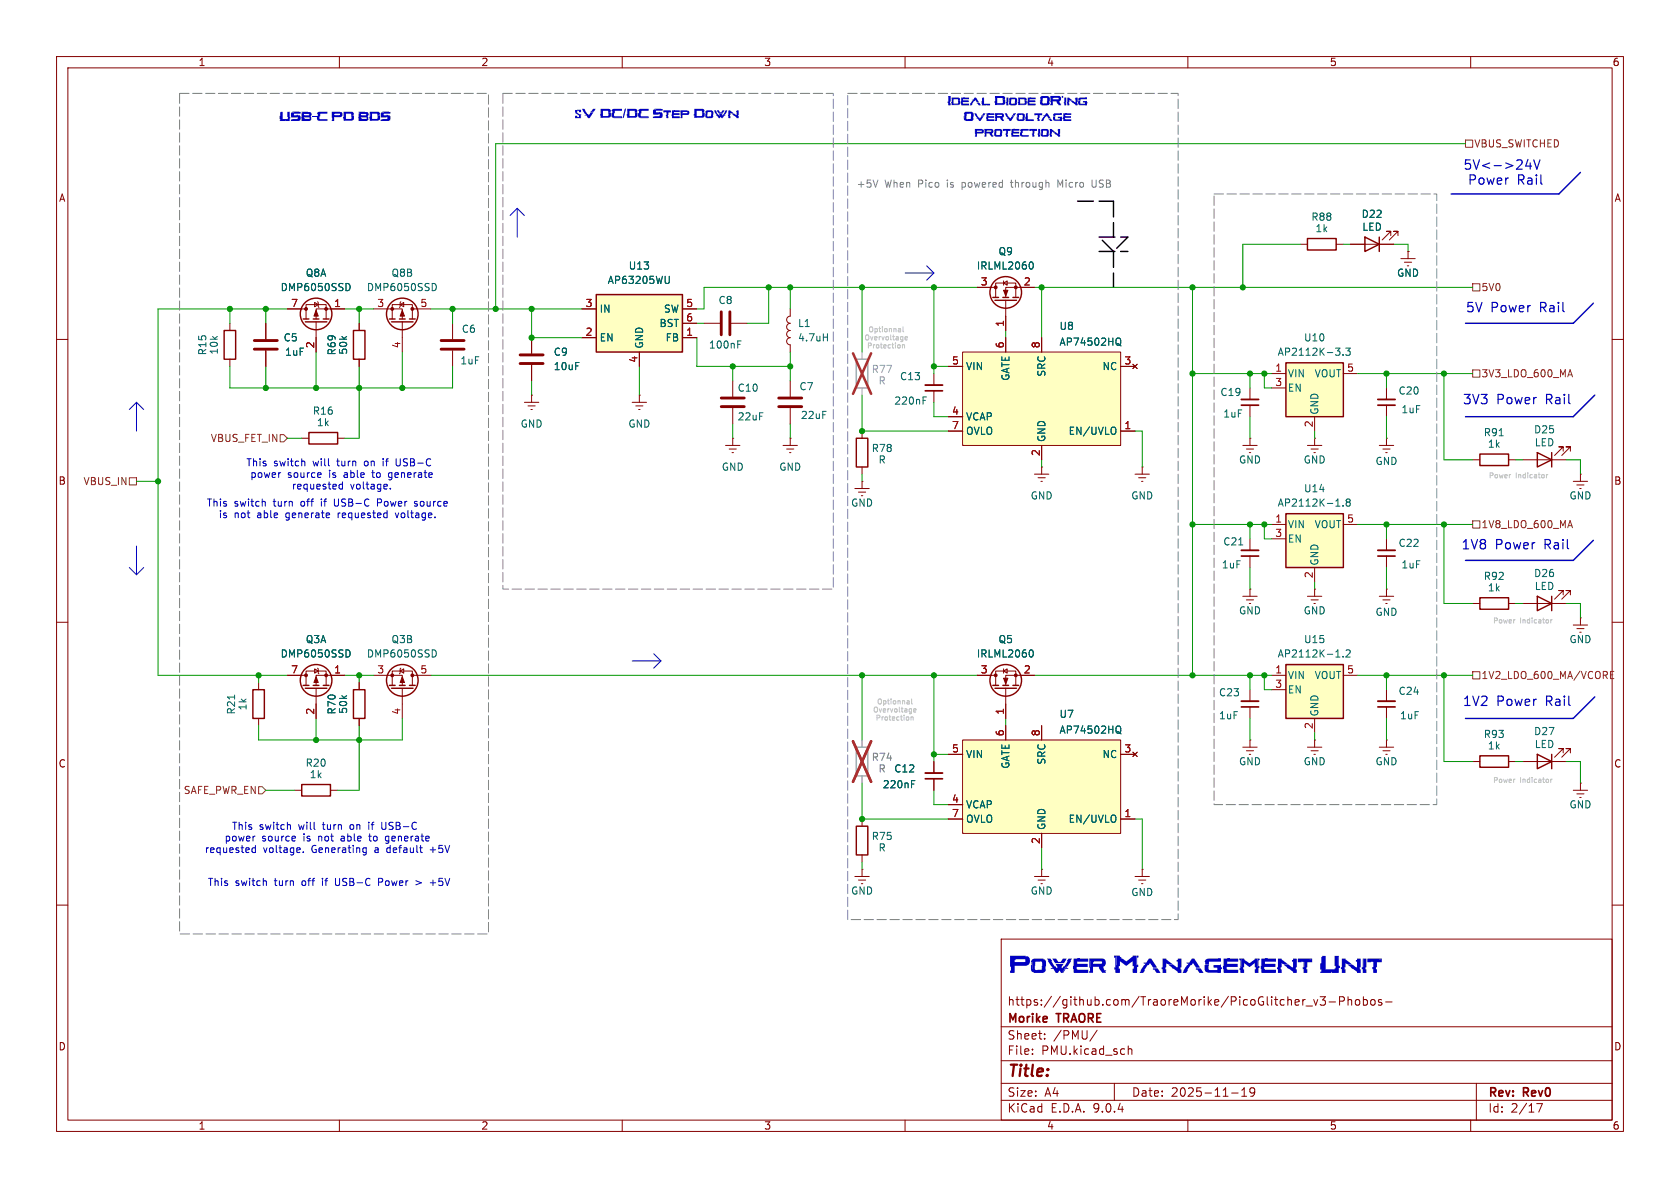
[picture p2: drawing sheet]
<svg xmlns="http://www.w3.org/2000/svg" width="297mm" height="210mm" viewBox="0 0 297 210" stroke-linecap="round" stroke-linejoin="round" font-family="sans-serif">
<defs><g id="words">
<g font-size="4.2" fill="#0000c2">
<text x="178.4" y="172.5">Power</text>
<text x="196.8" y="172.5">Management</text>
<text x="233.2" y="172.5">Unit</text>
</g>
<text font-size="2.8" fill="#840000" x="178" y="190.9">Title:</text>
<g font-size="2.3" fill="#0000c2">
<text x="49.3" y="21.7">USB-C</text>
<text x="58.5" y="21.7">PD BDS</text>
<text x="101.6" y="21.2">5V DC/DC</text>
<text x="115.3" y="21.2">Step</text>
<text x="122.5" y="21.2">Down</text>
<text x="167.4" y="18.9">Ideal</text>
<text x="170.3" y="21.7">Overvoltage</text>
<text x="175.7" y="18.9">Diode</text>
<text x="183.7" y="18.9">OR'ing</text>
<text x="172.2" y="24.5">protection</text>
<text x="258.6" y="30.3">5V&lt;-&gt;24V</text>
<text x="259.4" y="32.9">Power</text>
<text x="268.2" y="32.9">Rail</text>
<text x="259" y="55.5">5V</text>
<text x="263.6" y="55.5">Power</text>
<text x="272.4" y="55.5">Rail</text>
<text x="258.5" y="71.8">3V3</text>
<text x="264.6" y="71.8">Power</text>
<text x="273.5" y="71.8">Rail</text>
<text x="258.2" y="97.4">1V8</text>
<text x="264.3" y="97.4">Power</text>
<text x="273.2" y="97.4">Rail</text>
<text x="258.5" y="125.1">1V2</text>
<text x="264.6" y="125.1">Power</text>
<text x="273.5" y="125.1">Rail</text>
</g>
<g font-size="2.1" fill="#840000">
<text x="178" y="178">https://github.com/TraoreMorike/PicoGlitcher_v3-Phobos-</text>
<text x="178" y="184">Sheet:</text>
<text x="178" y="181.2">Morike</text>
<text x="186.2" y="184">/PMU/</text>
<text x="187" y="181.2">TRAORE</text>
<text x="178" y="186.7">File:</text>
<text x="184.1" y="186.7">PMU.kicad_sch</text>
<text x="178" y="196.9">KiCad</text>
<text x="178" y="194.1">Size:</text>
<text x="184.7" y="194.1">A4</text>
<text x="185.7" y="196.9">E.D.A.</text>
<text x="193.3" y="196.9">9.0.4</text>
<text x="200" y="194.1">Date:</text>
<text x="207" y="194.1">2025-11-19</text>
<text x="263" y="194.3">Rev:</text>
<text x="263" y="196.9">Id:</text>
<text x="267.1" y="196.9">2/17</text>
<text x="269.4" y="194.3">Rev0</text>
</g>
<g font-size="1.8" fill="#840000">
<text x="35" y="11.9">1</text>
<text x="85" y="11.9">2</text>
<text x="135" y="11.9">3</text>
<text x="185" y="11.9">4</text>
<text x="235" y="11.9">5</text>
<text x="285" y="11.9">6</text>
<text x="10.3" y="35.9">A</text>
<text x="285.3" y="35.9">A</text>
<text x="10.3" y="85.9">B</text>
<text x="285.3" y="85.9">B</text>
<text x="10.3" y="135.9">C</text>
<text x="285.3" y="135.9">C</text>
<text x="10.3" y="185.9">D</text>
<text x="285.3" y="185.9">D</text>
<text x="35" y="199.9">1</text>
<text x="85" y="199.9">2</text>
<text x="135" y="199.9">3</text>
<text x="185" y="199.9">4</text>
<text x="235" y="199.9">5</text>
<text x="285" y="199.9">6</text>
</g>
<g font-size="1.8" fill="#725600">
<text x="260.5" y="26.3">VBUS_SWITCHED</text>
<text x="261.8" y="51.7">5V0</text>
<text x="261.8" y="66.9">3V3_LDO_600_MA</text>
<text x="37.2" y="78.3">VBUS_FET_IN</text>
<text x="14.7" y="86">VBUS_IN</text>
<text x="261.8" y="93.6">1V8_LDO_600_MA</text>
<text x="261.8" y="120.2">1V2_LDO_600_MA/VCORE</text>
<text x="32.4" y="140.6">SAFE_PWR_EN</text>
</g>
<g font-size="1.8" fill="#848484">
<text x="151.4" y="33.4">+5V</text>
<text x="156.4" y="33.4">When</text>
<text x="162.4" y="33.4">Pico</text>
<text x="167.7" y="33.4">is</text>
<text x="170.5" y="33.4">powered</text>
<text x="179.4" y="33.4">through</text>
<text x="187.8" y="33.4">Micro</text>
<text x="194.1" y="33.4">USB</text>
</g>
<g font-size="1.8" fill="#006464">
<text x="231.7" y="39.2">R88</text>
<text x="232.5" y="41.2">1k</text>
<text x="240.6" y="38.7">D22</text>
<text x="240.7" y="41">LED</text>
<text x="111.1" y="47.9">U13</text>
<text x="172.6" y="47.9">IRLML2060</text>
<text x="176.4" y="45.3">Q9</text>
<text x="49.5" y="51.7">DMP6050SSD</text>
<text x="54" y="49.1">Q8A</text>
<text x="64.8" y="51.7">DMP6050SSD</text>
<text x="69.1" y="49.1">Q8B</text>
<text x="107.3" y="50.4">AP63205WU</text>
<text x="126.9" y="53.9">C8</text>
<text x="246.9" y="49.1">GND</text>
<text x="81.5" y="59">C6</text>
<text x="105.9" y="55.5">IN</text>
<text x="116.5" y="58">BST</text>
<text x="117.3" y="55.5">SW</text>
<text x="141" y="58">L1</text>
<text x="187.2" y="58.5">U8</text>
<text x="36.7" y="62.9" transform="rotate(-90 36.7 62.9)">R15</text>
<text x="38.7" y="62.8" transform="rotate(-90 38.7 62.8)">10k</text>
<text x="50" y="60.6">C5</text>
<text x="50.3" y="63.1">1uF</text>
<text x="59.5" y="62.9" transform="rotate(-90 59.5 62.9)">R69</text>
<text x="61.6" y="62.8" transform="rotate(-90 61.6 62.8)">50k</text>
<text x="81.3" y="64.6">1uF</text>
<text x="97.8" y="63.1">C9</text>
<text x="97.8" y="65.6">10uF</text>
<text x="105.9" y="60.6">EN</text>
<text x="113.9" y="61.7" transform="rotate(-90 113.9 61.7)">GND</text>
<text x="117.6" y="60.6">FB</text>
<text x="125.2" y="61.8">100nF</text>
<text x="141" y="60.6">4.7uH</text>
<text x="170.7" y="65.6">VIN</text>
<text x="187.2" y="61.3">AP74502HQ</text>
<text x="194.8" y="65.6">NC</text>
<text x="225.8" y="63.1">AP2112K-3.3</text>
<text x="230.4" y="60.6">U10</text>
<text x="130.3" y="69.4">C10</text>
<text x="141.2" y="69.2">C7</text>
<text x="158" y="71.7">220nF</text>
<text x="159" y="67.4">C13</text>
<text x="178.7" y="67.4" transform="rotate(-90 178.7 67.4)">GATE</text>
<text x="185" y="66.7" transform="rotate(-90 185 66.7)">SRC</text>
<text x="215.7" y="70.2">C19</text>
<text x="227.6" y="66.9">VIN</text>
<text x="227.6" y="69.4">EN</text>
<text x="232.3" y="66.9">VOUT</text>
<text x="247.2" y="70">C20</text>
<text x="55.2" y="73.5">R16</text>
<text x="55.9" y="75.5">1k</text>
<text x="91.9" y="75.8">GND</text>
<text x="111" y="75.8">GND</text>
<text x="130.3" y="74.5">22uF</text>
<text x="141.5" y="74.3">22uF</text>
<text x="170.7" y="74.5">VCAP</text>
<text x="170.7" y="77.1">OVLO</text>
<text x="188.8" y="77.1">EN/UVLO</text>
<text x="216.2" y="74">1uF</text>
<text x="233.3" y="73.4" transform="rotate(-90 233.3 73.4)">GND</text>
<text x="247.7" y="73.3">1uF</text>
<text x="262.2" y="77.3">R91</text>
<text x="271.1" y="76.8">D25</text>
<text x="127.5" y="83.4">GND</text>
<text x="137.7" y="83.4">GND</text>
<text x="154" y="80.1">R78</text>
<text x="155.2" y="82.1">R</text>
<text x="185" y="78.2" transform="rotate(-90 185 78.2)">GND</text>
<text x="218.9" y="82.1">GND</text>
<text x="230.4" y="82.1">GND</text>
<text x="243.1" y="82.4">GND</text>
<text x="262.9" y="79.3">1k</text>
<text x="271.2" y="79.1">LED</text>
<text x="150.4" y="89.8">GND</text>
<text x="182.1" y="88.5">GND</text>
<text x="199.9" y="88.5">GND</text>
<text x="225.8" y="89.8">AP2112K-1.8</text>
<text x="230.4" y="87.2">U14</text>
<text x="277.4" y="88.5">GND</text>
<text x="227.6" y="93.6">VIN</text>
<text x="232.3" y="93.6">VOUT</text>
<text x="215.9" y="100.7">1uF</text>
<text x="216.2" y="96.6">C21</text>
<text x="227.6" y="96.1">EN</text>
<text x="233.3" y="100.1" transform="rotate(-90 233.3 100.1)">GND</text>
<text x="247.2" y="96.9">C22</text>
<text x="247.7" y="100.7">1uF</text>
<text x="262.2" y="102.7">R92</text>
<text x="262.9" y="104.7">1k</text>
<text x="271.1" y="102.2">D26</text>
<text x="271.2" y="104.5">LED</text>
<text x="54" y="113.9">Q3A</text>
<text x="69.1" y="113.9">Q3B</text>
<text x="176.4" y="113.9">Q5</text>
<text x="218.9" y="108.8">GND</text>
<text x="230.4" y="108.8">GND</text>
<text x="230.4" y="113.9">U15</text>
<text x="243.1" y="109.1">GND</text>
<text x="277.4" y="113.9">GND</text>
<text x="49.5" y="116.4">DMP6050SSD</text>
<text x="64.8" y="116.4">DMP6050SSD</text>
<text x="172.6" y="116.4">IRLML2060</text>
<text x="225.8" y="116.4">AP2112K-1.2</text>
<text x="43.8" y="125.7" transform="rotate(-90 43.8 125.7)">1k</text>
<text x="215.4" y="123.3">C23</text>
<text x="227.6" y="120.2">VIN</text>
<text x="227.6" y="122.8">EN</text>
<text x="232.3" y="120.2">VOUT</text>
<text x="247.2" y="123">C24</text>
<text x="41.8" y="126.4" transform="rotate(-90 41.8 126.4)">R21</text>
<text x="59.5" y="126.4" transform="rotate(-90 59.5 126.4)">R70</text>
<text x="61.6" y="126.3" transform="rotate(-90 61.6 126.3)">50k</text>
<text x="187.2" y="129.9">AP74502HQ</text>
<text x="187.2" y="127.1">U7</text>
<text x="215.4" y="127.4">1uF</text>
<text x="233.3" y="126.7" transform="rotate(-90 233.3 126.7)">GND</text>
<text x="247.4" y="127.4">1uF</text>
<text x="262.2" y="130.7">R93</text>
<text x="271.1" y="130.1">D27</text>
<text x="53.9" y="135.7">R20</text>
<text x="54.7" y="137.8">1k</text>
<text x="158" y="136.8">C12</text>
<text x="170.7" y="134.2">VIN</text>
<text x="178.7" y="136" transform="rotate(-90 178.7 136)">GATE</text>
<text x="185" y="135.3" transform="rotate(-90 185 135.3)">SRC</text>
<text x="194.8" y="134.2">NC</text>
<text x="218.9" y="135.5">GND</text>
<text x="230.4" y="135.5">GND</text>
<text x="243.1" y="135.5">GND</text>
<text x="262.9" y="132.7">1k</text>
<text x="271.2" y="132.4">LED</text>
<text x="156" y="139.5">220nF</text>
<text x="170.7" y="143.1">VCAP</text>
<text x="277.4" y="143.1">GND</text>
<text x="154" y="148.7">R75</text>
<text x="170.7" y="145.6">OVLO</text>
<text x="185" y="146.8" transform="rotate(-90 185 146.8)">GND</text>
<text x="188.8" y="145.6">EN/UVLO</text>
<text x="155.2" y="150.7">R</text>
<text x="150.4" y="158.3">GND</text>
<text x="182.1" y="158.3">GND</text>
<text x="199.9" y="158.6">GND</text>
</g>
<g font-size="1.8" fill="#a90000">
<text x="173.3" y="50.5">3</text>
<text x="180.9" y="50.5">2</text>
<text x="51.4" y="54.4">7</text>
<text x="59" y="54.4">1</text>
<text x="66.6" y="54.4">3</text>
<text x="74.2" y="54.4">5</text>
<text x="103.4" y="54.4">3</text>
<text x="103.4" y="59.4">2</text>
<text x="121.2" y="54.4">5</text>
<text x="121.2" y="56.9">6</text>
<text x="121.2" y="59.4">1</text>
<text x="177.5" y="57.9" transform="rotate(-90 177.5 57.9)">1</text>
<text x="55.6" y="61.7" transform="rotate(-90 55.6 61.7)">2</text>
<text x="70.9" y="61.7" transform="rotate(-90 70.9 61.7)">4</text>
<text x="112.8" y="64.2" transform="rotate(-90 112.8 64.2)">4</text>
<text x="168.2" y="64.5">5</text>
<text x="177.5" y="61.7" transform="rotate(-90 177.5 61.7)">6</text>
<text x="183.9" y="61.7" transform="rotate(-90 183.9 61.7)">8</text>
<text x="198.7" y="64.5">3</text>
<text x="225.4" y="65.8">1</text>
<text x="238.1" y="65.8">5</text>
<text x="225.4" y="68.3">3</text>
<text x="168.2" y="73.4">4</text>
<text x="168.2" y="75.9">7</text>
<text x="198.7" y="75.9">1</text>
<text x="232.2" y="75.6" transform="rotate(-90 232.2 75.6)">2</text>
<text x="183.9" y="80.7" transform="rotate(-90 183.9 80.7)">2</text>
<text x="225.4" y="92.5">1</text>
<text x="225.4" y="95">3</text>
<text x="238.1" y="92.5">5</text>
<text x="232.2" y="102.3" transform="rotate(-90 232.2 102.3)">2</text>
<text x="51.4" y="119.1">7</text>
<text x="59" y="119.1">1</text>
<text x="66.6" y="119.1">3</text>
<text x="74.2" y="119.1">5</text>
<text x="173.3" y="119.1">3</text>
<text x="180.9" y="119.1">2</text>
<text x="225.4" y="119.1">1</text>
<text x="238.1" y="119.1">5</text>
<text x="225.4" y="121.7">3</text>
<text x="55.6" y="126.4" transform="rotate(-90 55.6 126.4)">2</text>
<text x="70.9" y="126.4" transform="rotate(-90 70.9 126.4)">4</text>
<text x="177.5" y="130.2" transform="rotate(-90 177.5 130.2)">6</text>
<text x="177.5" y="126.4" transform="rotate(-90 177.5 126.4)">1</text>
<text x="183.9" y="130.2" transform="rotate(-90 183.9 130.2)">8</text>
<text x="232.2" y="129" transform="rotate(-90 232.2 129)">2</text>
<text x="168.2" y="133.1">5</text>
<text x="198.7" y="133.1">3</text>
<text x="168.2" y="142">4</text>
<text x="168.2" y="144.5">7</text>
<text x="183.9" y="149.3" transform="rotate(-90 183.9 149.3)">2</text>
<text x="198.7" y="144.5">1</text>
</g>
<g font-size="1.8" fill="#989898">
<text x="154" y="66.1">R77</text>
<text x="155.2" y="68.2">R</text>
<text x="154" y="134.7">R74</text>
<text x="155.2" y="136.8">R</text>
</g>
<g font-size="1.8" fill="#0000c2">
<text x="43.4" y="82.6">This</text>
<text x="48.4" y="82.6">switch</text>
<text x="55.5" y="82.6">will</text>
<text x="59.9" y="82.6">turn</text>
<text x="64.9" y="82.6">on</text>
<text x="68.4" y="82.6">if</text>
<text x="70.9" y="82.6">USB-C</text>
<text x="36.5" y="89.8">This</text>
<text x="41.4" y="89.8">switch</text>
<text x="44.1" y="84.7">power</text>
<text x="48.5" y="89.8">turn</text>
<text x="50.8" y="84.7">source</text>
<text x="51.5" y="86.7">requested</text>
<text x="53.5" y="89.8">off</text>
<text x="57.2" y="89.8">if</text>
<text x="58.3" y="84.7">is</text>
<text x="59.7" y="89.8">USB-C</text>
<text x="61.1" y="84.7">able</text>
<text x="61.9" y="86.7">voltage.</text>
<text x="66.3" y="84.7">to</text>
<text x="67.6" y="89.8">Power</text>
<text x="69.3" y="84.7">generate</text>
<text x="74.3" y="89.8">source</text>
<text x="38.6" y="91.8">is</text>
<text x="41.4" y="91.8">not</text>
<text x="45.6" y="91.8">able</text>
<text x="50.8" y="91.8">generate</text>
<text x="60.2" y="91.8">requested</text>
<text x="70.6" y="91.8">voltage.</text>
<text x="39.6" y="148.9">power</text>
<text x="40.9" y="146.9">This</text>
<text x="45.8" y="146.9">switch</text>
<text x="46.3" y="148.9">source</text>
<text x="52.9" y="146.9">will</text>
<text x="53.7" y="148.9">is</text>
<text x="56.5" y="148.9">not</text>
<text x="57.4" y="146.9">turn</text>
<text x="60.7" y="148.9">able</text>
<text x="62.3" y="146.9">on</text>
<text x="65.8" y="146.9">if</text>
<text x="66" y="148.9">to</text>
<text x="68.3" y="146.9">USB-C</text>
<text x="69" y="148.9">generate</text>
<text x="36.1" y="151">requested</text>
<text x="46.5" y="151">voltage.</text>
<text x="55.2" y="151">Generating</text>
<text x="66.5" y="151">a</text>
<text x="68.8" y="151">default</text>
<text x="76.7" y="151">+5V</text>
<text x="36.6" y="156.8">This</text>
<text x="41.6" y="156.8">switch</text>
<text x="48.7" y="156.8">turn</text>
<text x="53.6" y="156.8">off</text>
<text x="57.4" y="156.8">if</text>
<text x="59.9" y="156.8">USB-C</text>
<text x="67.7" y="156.8">Power</text>
<text x="77.3" y="156.8">+5V</text>
</g>
<g font-size="1.2" fill="#c2c2c2">
<text x="153.4" y="58.9">Optionnal</text>
<text x="152.7" y="60.4">Overvoltage</text>
<text x="153.2" y="61.8">Protection</text>
<text x="263.1" y="84.8">Power</text>
<text x="268" y="84.8">Indicator</text>
<text x="263.9" y="110.4">Power</text>
<text x="268.7" y="110.4">Indicator</text>
<text x="154.9" y="124.7">Optionnal</text>
<text x="154.2" y="126.2">Overvoltage</text>
<text x="154.7" y="127.6">Protection</text>
<text x="263.9" y="138.6">Power</text>
<text x="268.7" y="138.6">Indicator</text>
</g>
</g></defs>
<g fill="none" stroke="#840000" stroke-width=".18">
<path d="M10 10h277v190h-277zM12 12h273v186h-273zM60 10v2M110 10v2M160 10v2M210 10v2M260 10v2M10 60h2M285 60h2M245.1 95.3v2M245.1 98.3v2M10 110h2"/>
<path d="M50.8 119.4h3.3M55.6 118.2l.7 .4-.7 .4zM56.1 118.1l.2 .1v.8l.1 .1M61 119.4h-5.1v1.8M285 110h2M54.1 121.2v-2.6h3.6v2.6M55.9 121.7v5.3M245.1 121.9v2.1M245.1 125v2M10 160h2M177 166h108v32h-108zM230.9 177.8h1.1"/>
<path d="M232.2 176.7l.4 1 .4-1M233.4 176.2h.9l-.5 .6 .4 .1v.7l-.2 .1h-.4l-.2-.1M235 177.1h1.1M236.8 177l.7-.1 .2-.2-.1-.4-.2-.1h-.6v1.5M238.3 176.2v1.5M238.3 176.8l.2-.1 .4 .1 .1 .9M239.7 176.8l.2-.1 .4 .1 .1 .6-.2 .2-.3 .1-.2-.1zM241 176.8l.5-.1 .2 .3v.4l-.1 .2h-.6M241 176.2v1.5M242.4 176.8l.2-.1 .4 .1 .1 .6-.1 .2-.4 .1-.2-.1zM244.2 176.8l-.3-.1-.2 .2v.2l.5 .2v.3h-.5M245 177.1h1.1"/>
<path d="M285 160h2M60 198v2M110 198v2M160 198v2M177 194.5h108M177 191.5h108M177 187.5h108M177 181.5h108M182.5 186.3v.1M182.5 185.5v.1M184.7 183.6v.1M184.7 182.8v.1"/>
<path d="M194 182.1l-1.3 2M197 191.5v3M199.5 184.9v1.5M199.5 185.5l.2-.1 .3 .1 .1 .9M210 198v2M217.7 193.2h1.2M219.5 193.8h.9M219.5 192.7l.5-.4v1.5M221.8 192.9l-.3 .3h-.3l-.2-.3 .1-.5 .4-.1 .2 .1a.99 .99 0 0 1-.3 1.4h-.3M260 198v2M261 191.5v6.5M271.7 195.1h1l-.7 1.5"/>
</g>
<path d="M243.6 98.3h3M243.6 125h3" fill="none" stroke="#840000" stroke-width=".3"/>
<path d="M243.6 97.3h3M243.6 124h3" fill="none" stroke="#840000" stroke-width=".33"/>
<g fill="none" stroke="#840000" stroke-width=".25">
<path d="M53.6 121.2h1M54 121.7h3.8M55.4 121.2h1M57.1 121.2h1.1"/>
<circle cx="55.9" cy="120.3" r="2.79"/>
</g>
<g fill="#840000" stroke="#840000" stroke-width=".18">
<path d="M55.9 119.6l.4 1.1h-.8z"/>
<circle cx="54.1" cy="119.4" r=".25"/>
<circle cx="57.7" cy="119.4" r=".25"/>
</g>
<path d="M61.5 114.9a.68 .68 0 0 1 .4 .6 .68 .68 0 0 1-.4 .6" fill="none" stroke="#006464" stroke-width=".18"/>
<path d="M170.2 130.8h27.9v16.5h-27.9z" fill="#ffffc2"/>
<g fill="none" stroke="#840000" stroke-width=".18">
<path d="M231.1 78.7h2.6M231.8 79.4h1.2M232.4 77.5h.1M232.4 77.5v1.2M200.7 83.8h2.5M201.3 84.5h1.3M201.8 85.1h.3M201.9 82.6h.1M201.9 82.6v1.2M232.3 80h.2M278.1 85.1h2.6M278.8 85.7h1.2"/>
<path d="M279.3 86.4h.2M279.4 83.8h.1M279.4 83.8v1.3M219.7 105.4h2.5M220.3 106h1.3M220.9 106.7h.2M221 104.1h.1M221 104.1v1.3M231.1 105.4h2.6M231.8 106h1.2M232.3 106.7h.2M232.4 104.1h.1"/>
<path d="M232.4 104.1v1.3M243.8 105.4h2.6M244.5 106h1.2M245 106.7h.2M245.1 104.1h.1M245.1 104.1v1.3M167.6 133.4h2.6M170.2 130.8h27.9v16.5h-27.9zM177.8 128.3v2.5M184.1 128.3v2.5M198.1 133.4h2.6M200.3 133l.7 .7"/>
<path d="M201 133l-.7 .7M219.7 132.1h2.5M220.3 132.7h1.3M220.9 133.4h.2M221 130.8h.1M221 121.9v2.1M221 125v2M221 130.8v1.3M231.1 132.1h2.6M231.8 132.7h1.2M232.3 133.4h.2M232.4 130.8h.1"/>
<path d="M232.4 130.8v1.3M243.8 132.1h2.6M244.5 132.7h1.2M245 133.4h.2M245.1 130.8h.1M245.1 130.8v1.3M167.6 142.2h2.6M167.6 144.8h2.6M184.1 147.3v2.6M198.1 144.8h2.6"/>
</g>
<path d="M197.6 128.3a.43 .43 0 0 1 .5 .5v.4a.43 .43 0 0 1-.5 .4M197.7 129.3l.5 .4M197.1 144.2a.9 .9 0 0 1 0 1.1" fill="none" stroke="#006464" stroke-width=".18"/>
<path d="M219.5 125h3" fill="none" stroke="#840000" stroke-width=".3"/>
<path d="M219.5 124h3" fill="none" stroke="#840000" stroke-width=".33"/>
<path d="M227.3 117.5h10.2v9.5h-10.2z" fill="#ffffc2"/>
<path d="M227.3 117.5h10.2v9.5h-10.2z" fill="none" stroke="#840000" stroke-width=".25"/>
<path d="M224.8 119.4h2.5M237.5 119.4h2.5M165.1 134.6v2.1M165.1 137.7v2M224.8 121.9h2.5M232.4 127v2.5" fill="none" stroke="#840000" stroke-width=".18"/>
<path d="M236.2 116.1h.7M237.4 116v.1M238 115l.5-.1 .2 .3-.8 .9h.8M161.1 138.6h.5M161.1 138h.7" fill="none" stroke="#006464" stroke-width=".18"/>
<path d="M163.6 137.7h3" fill="none" stroke="#840000" stroke-width=".3"/>
<path d="M163.6 136.7h3" fill="none" stroke="#840000" stroke-width=".33"/>
<path d="M227.3 64.1h10.2v9.6h-10.2z" fill="#ffffc2"/>
<g fill="none" stroke="#840000" stroke-width=".25">
<path d="M175.5 52.6h1M175.9 53.1h3.8M177.3 52.6h1M179.1 52.6h1M227.3 64.1h10.2v9.6h-10.2zM44.7 121.9h2v5.1h-2z"/>
<circle cx="177.8" cy="51.7" r="2.79"/>
</g>
<g fill="none" stroke="#840000" stroke-width=".18">
<path d="M47 57.2v2.7M124.5 57.2h2.8M129.3 57.2h2.8M172.7 50.8h3.3M176 52.6v-2.6h3.6v2.6M177.4 50l.7-.3v.7zM177.4 49.7v.7M177.8 53.1v5.3M182.9 50.8h-5.1v1.8M47 62v2.8M224.8 66h2.5M224.8 68.6h2.5"/>
<path d="M232.4 73.7v2.5M237.5 66h2.5M243.8 78.7h2.6M244.5 79.4h1.2M245.1 77.5h.1M245.1 68.6v2M245.1 71.6v2.1M245.1 77.5v1.2M182.9 83.8h2.5M183.5 84.5h1.3M184 85.1h.3M184.1 82.6h.1"/>
<path d="M184.1 82.6v1.2M245 80h.2M45.7 120.7v1.2M45.7 127v1.3"/>
</g>
<path d="M182.2 46.3a.68 .68 0 0 1 .5 .6 .68 .68 0 0 1-.5 .7M130.4 60.9h.4M130.4 60.3h.6M236.1 61.5h.8l-.4 .5M236.8 62.1v.6M237.4 62.7v.1M237.9 61.5h.8l-.4 .5 .3 .1v.6l-.1 .1-.6-.1M41.5 122.9v.7" fill="none" stroke="#006464" stroke-width=".18"/>
<path d="M127.5 55.1v4.1M129 55.1v4.1M45 60.2h4M45 61.7h4" fill="none" stroke="#840000" stroke-width=".51"/>
<path d="M243.6 71.6h3" fill="none" stroke="#840000" stroke-width=".3"/>
<path d="M243.6 70.6h3" fill="none" stroke="#840000" stroke-width=".33"/>
<g fill="#840000" stroke="#840000" stroke-width=".18">
<path d="M177.4 51.3h.8l-.4 1z"/>
<circle cx="176" cy="50.8" r=".25"/>
<circle cx="179.6" cy="50.8" r=".25"/>
</g>
<path d="M170.2 62.2h27.9v16.5h-27.9z" fill="#ffffc2"/>
<g fill="none" stroke="#840000" stroke-width=".18">
<path d="M177.8 59.7v2.5M184.1 59.7v2.5M165.1 66v2.1M165.1 69.1v2M167.6 64.8h2.6M167.6 73.7h2.6M167.6 76.2h2.6M170.2 62.2h27.9v16.5h-27.9zM184.1 78.7v2.6M198.1 64.8h2.6M198.1 76.2h2.6M200.3 64.4l.7 .8"/>
<path d="M201 64.4l-.7 .8M151.1 86.4h2.6M151.8 87h1.2M152.3 87.6h.2M152.4 85.1h.1M152.4 85.1v1.3M221 95.3v2M221 98.3v2"/>
</g>
<path d="M197.6 59.8a.43 .43 0 0 1 .5 .4v.4a.43 .43 0 0 1-.5 .4M163.2 70.8h.4M163.2 70.2h.6M197.1 75.6a.9 .9 0 0 1 0 1.1M197.7 60.7l.5 .5M219 96.3h.7" fill="none" stroke="#006464" stroke-width=".18"/>
<path d="M163.6 69.1h3M219.5 98.3h3" fill="none" stroke="#840000" stroke-width=".3"/>
<path d="M163.6 68.1h3M219.5 97.3h3" fill="none" stroke="#840000" stroke-width=".33"/>
<path d="M105.4 52.1h15.2v10.1h-15.2z" fill="#ffffc2"/>
<g fill="none" stroke="#840000" stroke-width=".25">
<path d="M39.6 58.4h2.1v5.1h-2.1zM53.6 56.4h1M54 56.9h3.8M55.4 56.4h1M57.1 56.4h1.1M62.5 58.4h2v5.1h-2zM68.8 56.4h1M69.2 56.9h3.8M70.6 56.4h1M72.4 56.4h1M105.4 52.1h15.2v10.1h-15.2zM241.3 41.9l2.5 1.3-2.5 1.3z"/>
<path d="M243.8 41.9v2.6M54.6 76.5h5.1v2h-5.1zM261.6 80.3h5.1v2h-5.1zM271.8 80l2.5 1.3-2.5 1.3zM274.3 80v2.6M261.6 105.7h5.1v2h-5.1zM271.8 105.4l2.5 1.3-2.5 1.3zM274.3 105.4v2.6M68.8 121.2h1M69.2 121.7h3.8M70.6 121.2h1M72.4 121.2h1"/>
<path d="M175.5 121.2h1M175.9 121.7h3.8M177.3 121.2h1M179.1 121.2h1M261.6 133.6h5.1v2h-5.1zM271.8 133.4l2.5 1.2-2.5 1.3zM274.3 133.4v2.5M151.4 146.1h2v5h-2z"/>
<circle cx="55.9" cy="55.5" r="2.79"/>
<circle cx="71.1" cy="55.5" r="2.79"/>
<circle cx="71.1" cy="120.3" r="2.79"/>
<circle cx="177.8" cy="120.3" r="2.79"/>
</g>
<g fill="none" stroke="#840000" stroke-width=".18">
<path d="M40.6 57.2v1.2M50.8 54.6h3.3M54.1 56.4v-2.6h3.6v2.6M55.6 53.5l.7 .3-.7 .4zM55.9 56.9v5.3M56.1 53.3l.2 .2v.7l.1 .2M61 54.6h-5.1v1.8M63.5 57.2v1.2M66 54.6h5.1v1.8M69.3 56.4v-2.6h3.6v2.6M70.7 53.8l.7-.3v.7zM70.9 53.3l-.2 .2v.7l-.1 .2"/>
<path d="M71.1 56.9v5.3M72.9 54.6h3.3M80 57.2v2.7M94 59.7v2.8M102.9 54.6h2.5M102.9 59.7h2.5M120.6 54.6h2.6M120.6 59.7h2.6M120.6 57.2h2.6M139.7 55.9a.64 .64 0 0 0-.6 .6 .64 .64 0 0 0 .6 .7 .64 .64 0 0 0-.6 .6 .64 .64 0 0 0 .6 .6 .64 .64 0 0 0-.6 .7 .64 .64 0 0 0 .6 .6 .63 .63 0 0 0-.6 .6 .63 .63 0 0 0 .6 .7v1.2M139.7 54.6v1.3M238.8 43.2h7.6"/>
<path d="M245.9 41.7v-.8h-.8h.8l-1.6 1.5M247.1 41.7v-.8h-.7h.7l-1.5 1.5M247.6 45.7h2.6M248.3 46.4h1.3M248.8 47h.2M248.9 44.5h.1M248.9 44.5v1.2M40.6 63.5v1.3M53.3 77.5h1.3M59.7 77.5h1.3M63.5 63.5v1.3M80 62v2.8"/>
<path d="M92.7 71.1h2.5M93.3 71.8h1.3M93.9 72.4h.2M94 69.9h.1M94 64.5v2.8M94 69.9v1.2M111.8 71.1h2.5M112.4 71.8h1.3M112.9 72.4h.3M113 69.9h.1M113 62.2v2.6M113 69.9v1.2"/>
<path d="M128.3 78.7h2.5M128.9 79.4h1.3M129.5 77.5h.1M129.5 67.3v2.8M129.5 72.1v2.8M129.5 77.5v1.2M138.4 78.7h2.6M139.1 79.4h1.2M139.7 77.5h.1M139.7 67.3v2.8M139.7 72.1v2.8M139.7 77.5v1.2"/>
<path d="M276.4 79.8v-.8h-.8h.8l-1.6 1.5M277.6 79.8v-.8h-.7h.7l-1.5 1.5M129.4 80h.3M139.6 80h.2M260.3 81.3h1.3M266.7 81.3h1.3M269.2 81.3h7.7M66 119.4h5.1v1.8M70.7 118.6l.7-.4v.8zM70.9 118.1l-.2 .1v.8l-.1 .1M72.9 119.4h3.3M172.7 119.4h3.3"/>
<path d="M177.4 118.6l.7-.4v.8zM177.4 118.2v.8M182.9 119.4h-5.1v1.8M260.3 106.7h1.3M266.7 106.7h1.3M269.2 106.7h7.7M276.4 105.2v-.8h-.8h.8l-1.6 1.5M277.6 105.2v-.8h-.7h.7l-1.5 1.5M278.1 110.5h2.6M278.8 111.1h1.2M279.3 111.8h.2M279.4 109.2h.1"/>
<path d="M279.4 109.2v1.3M69.3 121.2v-2.6h3.6v2.6M71.1 121.7v5.3M176 121.2v-2.6h3.6v2.6M177.8 121.7v5.3M260.3 134.6h1.3M266.7 134.6h1.3M269.2 134.6h7.7M276.4 133.1v-.8h-.8h.8l-1.6 1.6M277.6 133.1v-.8h-.7h.7l-1.5 1.6M278.1 139.7h2.6M279.4 138.4h.1"/>
<path d="M279.4 138.4v1.3M151.1 154.9h2.6M151.8 155.6h1.2M152.3 156.2h.2M152.4 153.7h.1M152.4 144.8v1.3M152.4 151.1v1.3M152.4 153.7v1.2M278.8 140.3h1.2M279.3 141h.2"/>
</g>
<path d="M61.5 50.1a.68 .68 0 0 1 .4 .6 .68 .68 0 0 1-.4 .7M76.7 50.1a.68 .68 0 0 1 .4 .6 .68 .68 0 0 1-.4 .7M118.3 48.8v1.1l-.1 .1-.4 .1M145.6 59.6h.7M146.3 59v1.3M265 77h.8M76.7 114.9a.68 .68 0 0 1 .4 .6 .68 .68 0 0 1-.4 .6M182.2 114.9a.68 .68 0 0 1 .5 .6 .68 .68 0 0 1-.5 .6" fill="none" stroke="#006464" stroke-width=".18"/>
<path d="M78 60.2h4M78 61.7h4M91.9 64.3h4.1M91.9 62.7h4.1M127.5 71.9h4.1M127.5 70.4h4.1M137.7 71.9h4M137.7 70.4h4" fill="none" stroke="#840000" stroke-width=".51"/>
<path d="M151.4 132.1h2v5.1h-2z" fill="none" stroke="#a1a1a1" stroke-width=".25"/>
<path d="M152.4 130.8v1.3M152.4 137.2v1.2" fill="none" stroke="#a1a1a1" stroke-width=".18"/>
<path d="M150.8 131l3.2 7.2M154 131l-3.2 7.2" fill="none" stroke="#e12e31" stroke-width=".46"/>
<g fill="#840000" stroke="#840000" stroke-width=".18">
<path d="M71.1 54.9l.4 1h-.8z"/>
<path d="M55.9 54.9l.4 1h-.8z"/>
<path d="M71.1 119.6l.4 1.1h-.8z"/>
<path d="M177.4 119.9h.8l-.4 1z"/>
<circle cx="72.9" cy="54.6" r=".25"/>
<circle cx="69.3" cy="54.6" r=".25"/>
<circle cx="54.1" cy="54.6" r=".25"/>
<circle cx="57.7" cy="54.6" r=".25"/>
<circle cx="72.9" cy="119.4" r=".25"/>
<circle cx="69.3" cy="119.4" r=".25"/>
<circle cx="176" cy="119.4" r=".25"/>
<circle cx="179.6" cy="119.4" r=".25"/>
</g>
<path d="M227.3 90.8h10.2v9.5h-10.2z" fill="#ffffc2"/>
<path d="M231.1 42.2h5.1v2h-5.1zM151.4 77.5h2v5.1h-2zM227.3 90.8h10.2v9.5h-10.2zM53.3 138.7h5.1v2h-5.1zM62.5 121.9h2v5.1h-2z" fill="none" stroke="#840000" stroke-width=".25"/>
<g fill="none" stroke="#840000" stroke-width=".18">
<path d="M229.9 43.2h1.2M236.2 43.2h1.3M152.4 76.2v1.3M219.7 78.7h2.5M220.3 79.4h1.3M221 77.5h.1M221 68.6v2M221 71.6v2.1M221 77.5v1.2M152.4 82.6v1.2M220.9 80h.2M224.8 92.7h2.5"/>
<path d="M224.8 95.3h2.5M237.5 92.7h2.5M232.4 100.3v2.6M52.1 139.7h1.2M58.4 139.7h1.3M63.5 120.7v1.2M63.5 127v1.3M182.9 154.9h2.5M183.5 155.6h1.3M184 156.2h.3M184.1 153.7h.1M184.1 153.7v1.2"/>
<path d="M200.7 154.9h2.5M201.3 155.6h1.3M201.8 156.2h.3M201.9 153.7h.1M201.9 153.7v1.2"/>
</g>
<path d="M236.2 89.5h.7M237.4 89.4v.1M238.2 88.8l-.2 .2v.4l.2 .1 .4-.1 .1-.2v-.2l-.2-.2M238.2 88.8l-.2-.3 .2-.3h.3l.2 .3-.2 .3M238.2 88.8h.3" fill="none" stroke="#006464" stroke-width=".18"/>
<path d="M219.5 71.6h3" fill="none" stroke="#840000" stroke-width=".3"/>
<path d="M219.5 70.6h3" fill="none" stroke="#840000" stroke-width=".33"/>
<path d="M151.4 63.5h2v5.1h-2z" fill="none" stroke="#a1a1a1" stroke-width=".25"/>
<path d="M152.4 62.2v1.3M152.4 68.6v1.3" fill="none" stroke="#a1a1a1" stroke-width=".18"/>
<path d="M150.8 62.5l3.2 7.1M154 62.5l-3.2 7.1" fill="none" stroke="#e12e31" stroke-width=".46"/>
<g fill="none" stroke="#725600" stroke-width=".18">
<path d="M259.1 24.8h1.2v1.2h-1.2zM260.3 50.2h1.3v1.2h-1.3zM49.5 76.8h.7l.6 .7-.6 .6h-.7zM260.3 65.4h1.3v1.3h-1.3zM277.3 66.3h.6M277.6 65.3l.4 1.3M22.9 84.5h1.2v1.2h-1.2zM260.3 92.1h1.3v1.2h-1.3zM277.3 92.9h.6M277.6 92l.4 1.3M260.3 118.7h1.3v1.3h-1.3zM284.7 119.3h.4"/>
<path d="M285.3 118.7h-.6v1.3h.6M45.7 139.1h.7l.6 .6-.6 .6h-.7z"/>
</g>
<path d="M279.4 30.5l-3.8 3.8h-19.1M281.7 53.6l-3.6 3.6h-19M281.9 69.9l-3.8 3.8h-19M281.7 95.5l-3.6 3.6h-19M281.9 123.2l-3.8 3.8h-19" fill="none" stroke="#0000c2" stroke-width=".25"/>
<g fill="none" stroke="#0000c2" stroke-width=".18">
<path d="M91.4 36.8l-1.2 1.3M91.4 36.8v5.1M91.4 36.8l1.3 1.3M160 48.3h5.1M163.8 47l1.3 1.3M165.1 48.3l-1.3 1.2M24.1 71.1v5.1M24.1 71.1l-1.2 1.3M24.1 71.1l1.3 1.3M24.1 96.5v5.1M46.7 88.6l.2 .2v.7M59.1 88.2v1l.3 .3"/>
<path d="M66.7 88.9h.5M67.2 88.2h-.5v1.3M69.9 90.7l.3 .8M73.8 88.7l-.4-.1-.1 .3 .5 .3M73.8 89.3l-.2 .2-.3-.1M22.9 100.3l1.2 1.3M25.4 100.3l-1.3 1.3M111.8 116.8h5M115.6 115.6l1.2 1.2M116.8 116.8l-1.2 1.3"/>
</g>
<path d="M190.5 35.6h6.3M196.8 35.6v6.3M194.3 41.9h5.1M194.3 44.5h5.1M196.8 44.5v6.3M196.8 44.5l-2.5-2.6M199.4 41.9l-2.6 2.6" fill="none" stroke="#000" stroke-width=".25" stroke-dasharray="2.8 1"/>
<g fill="none" stroke="#009600" stroke-width=".18">
<path d="M259.1 25.4h-171.5v29.2M40.6 54.6v2.6M47 54.6v2.6M50.8 54.6h-22.9v64.8h22.9M61 54.6h5M63.5 54.6v2.6M76.2 54.6h26.7M80 54.6v2.6M94 54.6v5.1h8.9M123.2 59.7v5.1h16.5M123.2 57.2h1.3M135.9 50.8v6.4h-3.8"/>
<path d="M139.7 50.8v3.8M152.4 50.8v11.4M165.1 50.8v15.2M172.7 50.8h-48.2v3.8h-1.3M177.8 58.4v1.3M182.9 50.8h77.4M184.1 50.8v8.9M210.8 50.8v68.6M229.9 43.2h-10.2v7.6M237.5 43.2h1.3M246.4 43.2h2.5v1.3M40.6 64.8v3.8h39.4v-3.8"/>
<path d="M47 64.8v3.8M50.8 77.5h2.5M55.9 62.2v6.4M63.5 64.8v12.7h-2.5M71.1 62.2v6.4M94 67.3v2.6M113 64.8v5.1M129.5 64.8v2.5M129.5 74.9v2.6M139.7 62.2v5.1M139.7 74.9v2.6M152.4 69.9v6.3h15.2"/>
<path d="M165.1 71.1v2.6h2.5M165.1 64.8h2.5M200.7 76.2h1.2v6.4M210.8 66h14M221 66v2.6M221 73.7v3.8M223.5 66v2.6h1.3M232.4 76.2v1.3M240 66h20.3M245.1 66v2.6M245.1 73.7v3.8M255.3 66v15.3h5"/>
<path d="M24.1 85.1h3.8M152.4 83.8v1.3M184.1 81.3v1.3M210.8 92.7h14M221 92.7v2.6M223.5 92.7v2.6h1.3M240 92.7h20.3M245.1 92.7v2.6M255.3 92.7v14h5M268 81.3h1.2M276.9 81.3h2.5v2.5M45.7 119.4v1.3"/>
<path d="M61 119.4h5M63.5 119.4v1.3M76.2 119.4h96.5M152.4 119.4v11.4M165.1 119.4v15.2M182.9 119.4h41.9M221 100.3v3.8M221 119.4v2.5M223.5 119.4v2.5h1.3M232.4 102.9v1.2M240 119.4h20.3M245.1 100.3v3.8"/>
<path d="M245.1 119.4v2.5M255.3 119.4v15.2h5M268 106.7h1.2M276.9 106.7h2.5v2.5M47 139.7h5.1M55.9 127v3.8M63.5 128.3v11.4h-3.8M71.1 127v3.8h-25.4v-2.5M152.4 138.4v6.4h15.2M165.1 139.7v2.5h2.5M165.1 133.4h2.5M177.8 127v1.3"/>
<path d="M221 127v3.8M232.4 129.5v1.3M245.1 127v3.8M268 134.6h1.2M276.9 134.6h2.5v3.8M152.4 152.4v1.3M184.1 149.9v3.8M200.7 144.8h1.2v8.9"/>
</g>
<path d="M267.8 109.5h.1M274.2 109.5v.6M274.4 109.5l-.2 .2" fill="none" stroke="#c2c2c2" stroke-width=".18"/>
<g fill="#0000c2">
<path d="M56.2 19.9l.2-.2h1.5v.4h-1.3v.5h-.1l.1 .5h1.3v.3l-1.7-.1-.2-.3v-.5h.2v-.4h-.2z"/>
<path d="M67.4 19.8l.3-.1 1.3 .1v.3h-1.2v.3h.5v-.1l.6 .1v.1h.1v.8l-.3 .1h-1.4v-.3l.3-.1h.9v-.3l-1.2 .1 .1-.9h.5z"/>
</g>
<path d="M270.1 28.2l-.4 1.2h1.1M270.5 28.8v1.1M271.1 28.3l.6 1.6 .5-1.6" fill="none" stroke="#0000c2" stroke-width=".21"/>
<path d="M158.9 58.1l.3 .1v.5M159.2 58.6l-.3 .1M159.2 58.3h-.3M159.6 57.8v.7l.2 .2M160 59.8l.4-.1v-.2h-.3l-.1 .1v.5h.4M159.1 61v.5M159.5 60.9v.6M159.7 60.9l.2 .2v.4" fill="none" stroke="#c2c2c2" stroke-width=".18"/>
<path d="M49.5 83.6h.1M53.7 81.5l.2 .2v.7M56.6 83.6l.2 .3-.6 .1M56.7 84.3l-.1 .1M60.5 85.2v1.2M60.5 85.7l-.3-.1-.3 .2 .2 .6h.4M67.7 81.1v.1M67.7 81.5v.9M68.7 84.8h.2M68.9 83.6l-.2 .2v.4l.2 .2M69 86.3v.1M70 81.1v1l.2 .2 .3 .1" fill="none" stroke="#0000c2" stroke-width=".18"/>
<g fill="#0000c2">
<path d="M113 19.4l.2-.2h1.5v.4h-1.3v.4h-.1v.5l1.4 .1v.3l-1.7-.1-.2-.4v-.4h.2v-.4h-.2z"/>
<path d="M120.3 19.5h1.2a.38 .38 0 0 1 .4 .5l-.3 .3h-.9v.6h-.4l.1-1h.3v.1l.8-.1v-.1l-1.1 .1v-.1l-.1 .5z"/>
<path d="M128.8 19.5h.3l.6 .5h-.6l-.1 .4 .1 .5h-.3z"/>
<path d="M129.3 20.1h.5l.4 .2-.1-.7 .1-.1h.4v.9h-.1l.1 .5h-.4z"/>
<path d="M189.8 169.5h.6v-.1l2 .1v.5h-2v.4h1.9v.5h-2l.1 .5h2v.6h-2.6v-.7h-.1z"/>
<path d="M192.6 169.4h2.3a.75 .75 0 0 1 .6 .7 .75 .75 0 0 1-.6 .8l.4 .6h.2v.2h-.1l.1 .3h-.7l-.6-.9h.1v-.2h-1.1v1.1h-.6v-.4h.1v-.5h-.1v-.2h.1v-.8h.5v.3h1.5l.1-.2-.1-.2h-1.3v.1h-.7v-.2v1h-.1z"/>
<path d="M223 169.5h.6v-.1l2 .1v.5h-2v.4h1.9v.5h-2l.1 .5h2v.6h-2.6v-.7h-.1z"/>
<path d="M225.9 169.5h.7v.1l1 .8h-.8l-.2-.1v.7h-.2v.4h.2v.6h-.7v-.7h-.1v-.3h.1z"/>
<path d="M226.9 170.5h.9l.6 .5h.2v-1h-.2v-.3h.2v-.2h.7v1.5h-.2v.4h.2v.6h-.7v-.2z"/>
<path d="M229.4 169.5h2.6v.6h-.9v.9h-.1v.4h.1v.6h-.6v-.7h-.2v-.3l.3-.1v-.8v.8h-.1l-.1-.9-1 .1v-.5l2.4-.1-2.4 .1z"/>
<path d="M241.7 169.5h2.6v.6h-.9v.9h-.2v.4h.2v.6h-.6v-.7h-.2v-.3l.3-.1v-.8v.8h-.1l-.1-.9-1 .1v-.5l2.4-.1-2.4 .1z"/>
</g>
<path d="M160.4 123.9l.3 .1v.5M160.6 126.8v.5M160.7 124.4l-.3 .1M160.7 124.1h-.3M161.1 126.7v.6M161.2 123.6v.7l.1 .2M161.2 126.7l.2 .1v.5M161.5 125.6l.4-.1v-.2h-.3l-.1 .1 .1 .4h.3" fill="none" stroke="#c2c2c2" stroke-width=".18"/>
<path d="M155.2 31.8l-.4 1.3M178.6 32.2h.5M178.8 31.8l.1 1.2M187.4 32.7l-.4-.9v1.3M193.1 31.8v1.2l.2 .1 .4-.1" fill="none" stroke="#848484" stroke-width=".18"/>
<g fill="#0000c2">
<path d="M171.8 17.6h.3l.2-.4h.2l.6 .9h-.4l-.3-.4-.6 .9h-.4l.6-.9z"/>
<path d="M172.7 18.2h.4l.3 .4h-.4z"/>
<path d="M173.7 17.2h.3v1.1h1v.3h-1.5v-.7h.4v-.6v.6h-.4z"/>
<path d="M181.7 17.3h1.4v.2h-1.1v.3h1v.3h-1v.2h1.1v.3h-1.4z"/>
<path d="M190.6 17.8h.4v.5h.8v-.2h-.4v-.2l.8-.1 .1 .3-.1 .5h-1.4l1-.1h-1.1l-.1-.2z"/>
<path d="M190.7 17.3l1.4-.1 .1 .3h-1.2v.3h-.4z"/>
<path d="M182.9 20h1.3v.4h-.4l-.1 .5 .1 .5h-.4l-.1-.6h.2v-.4l-.1 .4v-.5l-.5 .1v-.3h1.3z"/>
<path d="M184.4 20.4h.3l.2-.4h.3l.5 .9h-.4l-.2-.5-.7 1h-.4l.6-.9z"/>
<path d="M185.3 21h.5l.3 .4h-.4z"/>
<path d="M186.2 20.6h.4v.5h.8v-.2h-.4v-.3h.7l.1 .3-.1 .5-1.4-.1h1.1h-1.1l-.1-.2z"/>
<path d="M186.3 20.1l1.4-.1v.3h-1.1v.3h-.4z"/>
<path d="M188 20h1.4v.3h-1.1v.2h1v.3h-1v.3h1.1v.3h-1.4z"/>
<path d="M182 22.8h1.3v.3h-.4l-.1 .5 .1 .6h-.4l-.1-.6h.2v-.5l-.1 .5v-.5h-.5v-.2l1.3-.1z"/>
<path d="M183.5 22.8h.4v.8h-.1l.1 .6h-.4l-.1-.4v-.2h.2z"/>
<path d="M184.1 22.9l.2-.1 1 .1 .1 .3-.1 .8-.2 .2-1-.1-.1-.3h.1v-.3h.2l.1 .4h.6l.1-.7-.2-.1h-.5v.4h-.3v-.4v.7h-.1z"/>
<path d="M185.6 22.8h.4l.5 .5-.5-.1-.1 .4 .1 .6h-.4z"/>
<path d="M186.1 23.4h.5l.5 .2-.1-.7 .1-.1h.3v.8h-.1l.1 .6h-.3z"/>
</g>
<g fill="none" stroke="#0000c2" stroke-width=".18">
<path d="M44.7 149.9l-.2 .2 .1 .5 .2 .1 .4-.1M45 147.8h.1M45 149.9h.2M45.2 149.4v1.3M46.9 155.7l.2 .2v.6M51.2 145.8l.2 .2v.6M52 147.8l.2 .3-.6 .1M52.2 148.6l-.2 .1M53.6 150.6v.1M59.3 155.3v1l.3 .2M64.4 149.9h.3M64.7 150.6l-.3 .1"/>
<path d="M64.7 149.9v1l-.1 .2h-.3M65.2 147.8h.5M65.2 145.4v.1M65.2 145.8v.8M65.4 147.4v1.2M66.9 155.9h.5M67.4 155.3h-.5v1.2M67.5 145.4v1l.1 .2h.4M68.2 149l.1 .1M68.6 147.8l-.3 .1-.2 .2 .1 .4 .4 .2M73.5 155.7l1 .4-1 .3M76.1 150.2h.9"/>
<path d="M76.1 156.1h.9M76.5 155.6v.9"/>
</g>
<path d="M267 83.9h.1M273.4 83.9v.6M273.6 83.9l-.2 .2M267.8 137.7h.1M274.2 137.7v.6M274.4 137.7l-.2 .2" fill="none" stroke="#c2c2c2" stroke-width=".18"/>
<path d="M31.7 16.5h54.7v148.6h-54.7zM88.9 16.5h58.4v87.6h-58.4zM149.9 16.5h58.4v146.1h-58.4zM214.6 34.3h39.4v107.9h-39.4z" fill="none" stroke="#848484" stroke-width=".18" stroke-dasharray="1.7 .6"/>
<g fill="none" stroke="#006464" stroke-width=".18">
<path d="M61.5 50.1a.68 .68 0 0 1 .4 .6 .68 .68 0 0 1-.4 .7M118.3 48.8v1.1l-.1 .1-.4 .1M182.2 46.3a.68 .68 0 0 1 .5 .6 .68 .68 0 0 1-.5 .7M197.6 59.8a.43 .43 0 0 1 .5 .4v.4a.43 .43 0 0 1-.5 .4M197.1 75.6a.9 .9 0 0 1 0 1.1M197.7 60.7l.5 .5M61.5 114.9a.68 .68 0 0 1 .4 .6 .68 .68 0 0 1-.4 .6M182.2 114.9a.68 .68 0 0 1 .5 .6 .68 .68 0 0 1-.5 .6M161.1 138.6h.5M161.1 138h.7M197.6 128.3a.43 .43 0 0 1 .5 .5v.4a.43 .43 0 0 1-.5 .4M197.7 129.3l.5 .4"/>
<path d="M197.1 144.2a.9 .9 0 0 1 0 1.1"/>
</g>
<g fill="none" stroke="#840000" stroke-width=".18">
<path d="M47 57.2v2.7M50.8 54.6h2.5M55.9 59.7v2.5M58.4 54.6h2.6M63.5 57.2v1.2M94 59.7v2.8M102.9 54.6h2.5M102.9 59.7h2.5M120.6 54.6h2.6M120.6 59.7h2.6M120.6 57.2h2.6M172.7 50.8h2.6"/>
<path d="M177.8 55.9v2.5M177.8 59.7v2.5M180.3 50.8h2.6M184.1 59.7v2.5M238.8 43.2h2.5M243.8 43.2h2.6M248.9 44.5h.1M47 62v2.8M63.5 63.5v1.3M94 64.5v2.8M113 62.2v2.6M167.6 64.8h2.6"/>
<path d="M167.6 73.7h2.6M167.6 76.2h2.6M184.1 78.7v2.6M198.1 64.8h2.6M198.1 76.2h2.6M200.3 64.4l.7 .8M201 64.4l-.7 .8M50.8 119.4h2.5M58.4 119.4h2.6M172.7 119.4h2.6M180.3 119.4h2.6M55.9 124.5v2.5"/>
<path d="M63.5 120.7v1.2M63.5 127v1.3M165.1 134.6v2.1M165.1 137.7v2M167.6 133.4h2.6M177.8 124.5v2.5M177.8 128.3v2.5M184.1 128.3v2.5M198.1 133.4h2.6M200.3 133l.7 .7M201 133l-.7 .7M167.6 142.2h2.6"/>
<path d="M167.6 144.8h2.6M184.1 147.3v2.6M198.1 144.8h2.6"/>
</g>
<path d="M152.4 130.8v1.3M152.4 137.2v1.2" fill="none" stroke="#a1a1a1" stroke-width=".18"/>
<path d="M150.8 131l3.2 7.2M154 131l-3.2 7.2" fill="none" stroke="#e12e31" stroke-width=".46"/>
<g fill="#009600" stroke="#009600" stroke-width=".18">
<circle cx="223.5" cy="92.7" r=".46"/>
<circle cx="221" cy="66" r=".46"/>
<circle cx="245.1" cy="92.7" r=".46"/>
<circle cx="255.3" cy="92.7" r=".46"/>
<circle cx="223.5" cy="66" r=".46"/>
<circle cx="245.1" cy="66" r=".46"/>
<circle cx="255.3" cy="66" r=".46"/>
<circle cx="165.1" cy="133.4" r=".46"/>
<circle cx="165.1" cy="119.4" r=".46"/>
<circle cx="152.4" cy="119.4" r=".46"/>
<circle cx="210.8" cy="119.4" r=".46"/>
<circle cx="210.8" cy="92.7" r=".46"/>
<circle cx="152.4" cy="144.8" r=".46"/>
<circle cx="255.3" cy="119.4" r=".46"/>
<circle cx="221" cy="119.4" r=".46"/>
<circle cx="223.5" cy="119.4" r=".46"/>
<circle cx="245.1" cy="119.4" r=".46"/>
<circle cx="219.7" cy="50.8" r=".46"/>
<circle cx="221" cy="92.7" r=".46"/>
<circle cx="165.1" cy="50.8" r=".46"/>
<circle cx="152.4" cy="50.8" r=".46"/>
<circle cx="184.1" cy="50.8" r=".46"/>
<circle cx="210.8" cy="66" r=".46"/>
<circle cx="165.1" cy="64.8" r=".46"/>
<circle cx="152.4" cy="76.2" r=".46"/>
<circle cx="210.8" cy="50.8" r=".46"/>
<circle cx="63.5" cy="130.8" r=".46"/>
<circle cx="55.9" cy="130.8" r=".46"/>
<circle cx="45.7" cy="119.4" r=".46"/>
<circle cx="63.5" cy="119.4" r=".46"/>
<circle cx="135.9" cy="50.8" r=".46"/>
<circle cx="139.7" cy="50.8" r=".46"/>
<circle cx="94" cy="59.7" r=".46"/>
<circle cx="139.7" cy="64.8" r=".46"/>
<circle cx="129.5" cy="64.8" r=".46"/>
<circle cx="94" cy="54.6" r=".46"/>
<circle cx="71.1" cy="68.6" r=".46"/>
<circle cx="87.6" cy="54.6" r=".46"/>
<circle cx="63.5" cy="68.6" r=".46"/>
<circle cx="80" cy="54.6" r=".46"/>
<circle cx="27.9" cy="85.1" r=".46"/>
<circle cx="47" cy="68.6" r=".46"/>
<circle cx="55.9" cy="68.6" r=".46"/>
<circle cx="40.6" cy="54.6" r=".46"/>
<circle cx="63.5" cy="54.6" r=".46"/>
<circle cx="47" cy="54.6" r=".46"/>
</g>
<use href="#words"/>
</svg>
